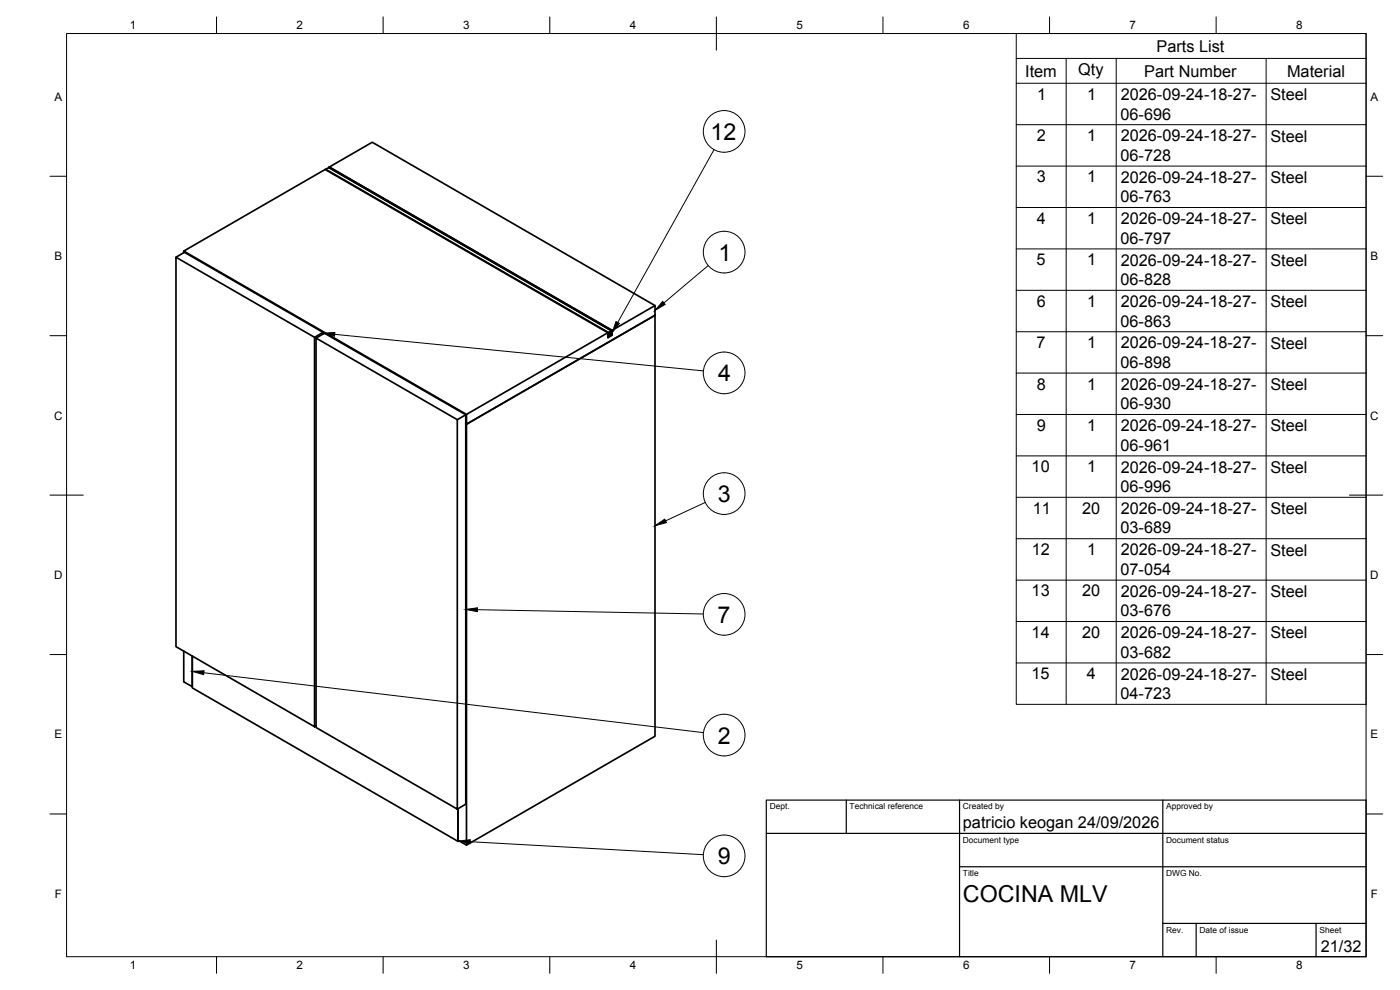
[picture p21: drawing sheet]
<svg xmlns="http://www.w3.org/2000/svg" width="420mm" height="297mm" viewBox="0 0 420 297" stroke-linecap="round" stroke-linejoin="round" font-family="sans-serif">
<defs><g id="words">
<g font-size="7">
<text x="213.2" y="41.9">12</text>
<text x="215.6" y="78.2">1</text>
<text x="215.5" y="114.4">4</text>
<text x="215.4" y="150.6">3</text>
<text x="215.4" y="186.8">7</text>
<text x="215.5" y="223.1">2</text>
<text x="215.4" y="259.3">9</text>
<text x="289" y="270.6">COCINA MLV</text>
</g>
<g font-size="4.9">
<text x="347.1" y="15.5">Parts List</text>
<text x="307.7" y="23">Item</text>
<text x="323.6" y="22.5">Qty</text>
<text x="343.4" y="23">Part Number</text>
<text x="386.3" y="23">Material</text>
<text x="311.3" y="29.9">1</text>
<text x="326.3" y="29.9">1</text>
<text x="336.3" y="35.9">06-696</text>
<text x="336.3" y="30">2026-09-24-18-27-</text>
<text x="381.3" y="30">Steel</text>
<text x="311.2" y="42.3">2</text>
<text x="326.3" y="42.3">1</text>
<text x="336.3" y="42.4">2026-09-24-18-27-</text>
<text x="381.3" y="42.5">Steel</text>
<text x="336.3" y="48.3">06-728</text>
<text x="311.1" y="54.7">3</text>
<text x="326.3" y="54.7">1</text>
<text x="336.3" y="54.8">2026-09-24-18-27-</text>
<text x="381.3" y="54.9">Steel</text>
<text x="336.3" y="60.7">06-763</text>
<text x="311.2" y="67.2">4</text>
<text x="326.3" y="67.2">1</text>
<text x="336.3" y="67.3">2026-09-24-18-27-</text>
<text x="381.3" y="67.3">Steel</text>
<text x="336.3" y="73.1">06-797</text>
<text x="311.1" y="79.6">5</text>
<text x="326.3" y="79.6">1</text>
<text x="336.3" y="79.7">2026-09-24-18-27-</text>
<text x="381.3" y="79.7">Steel</text>
<text x="336.3" y="85.5">06-828</text>
<text x="311.1" y="92">6</text>
<text x="326.3" y="92">1</text>
<text x="336.3" y="92.1">2026-09-24-18-27-</text>
<text x="381.3" y="92.2">Steel</text>
<text x="336.3" y="98">06-863</text>
<text x="311.1" y="104.4">7</text>
<text x="326.3" y="104.4">1</text>
<text x="336.3" y="104.5">2026-09-24-18-27-</text>
<text x="381.3" y="104.6">Steel</text>
<text x="336.3" y="110.4">06-898</text>
<text x="311.1" y="116.9">8</text>
<text x="326.3" y="116.9">1</text>
<text x="336.3" y="117">2026-09-24-18-27-</text>
<text x="381.3" y="117">Steel</text>
<text x="336.3" y="122.8">06-930</text>
<text x="311.1" y="129.3">9</text>
<text x="326.3" y="129.3">1</text>
<text x="336.3" y="129.4">2026-09-24-18-27-</text>
<text x="381.3" y="129.4">Steel</text>
<text x="336.3" y="135.2">06-961</text>
<text x="309.6" y="141.7">10</text>
<text x="326.3" y="141.7">1</text>
<text x="336.3" y="141.8">2026-09-24-18-27-</text>
<text x="381.3" y="141.8">Steel</text>
<text x="336.3" y="147.6">06-996</text>
<text x="309.9" y="154.1">11</text>
<text x="324.8" y="154.1">20</text>
<text x="336.3" y="154.2">2026-09-24-18-27-</text>
<text x="381.3" y="154.3">Steel</text>
<text x="336.3" y="160.1">03-689</text>
<text x="309.6" y="166.5">12</text>
<text x="326.3" y="166.5">1</text>
<text x="336.3" y="166.7">2026-09-24-18-27-</text>
<text x="381.3" y="166.7">Steel</text>
<text x="336.3" y="172.5">07-054</text>
<text x="309.6" y="179">13</text>
<text x="324.8" y="179">20</text>
<text x="336.3" y="179.1">2026-09-24-18-27-</text>
<text x="381.3" y="179.1">Steel</text>
<text x="336.3" y="184.9">03-676</text>
<text x="309.6" y="191.4">14</text>
<text x="324.8" y="191.4">20</text>
<text x="336.3" y="191.5">2026-09-24-18-27-</text>
<text x="381.3" y="191.5">Steel</text>
<text x="336.3" y="197.3">03-682</text>
<text x="309.6" y="203.8">15</text>
<text x="326.2" y="203.8">4</text>
<text x="336.3" y="203.9">2026-09-24-18-27-</text>
<text x="381.3" y="204">Steel</text>
<text x="336.3" y="209.8">04-723</text>
<text x="289" y="248.5">patricio keogan 24/09/2026</text>
<text x="396.4" y="285.7">21/32</text>
</g>
<g font-size="3.5">
<text x="39" y="8.8">1</text>
<text x="89" y="8.8">2</text>
<text x="139" y="8.8">3</text>
<text x="189" y="8.8">4</text>
<text x="239" y="8.8">5</text>
<text x="289" y="8.8">6</text>
<text x="339" y="8.8">7</text>
<text x="389" y="8.8">8</text>
<text x="16.3" y="30.2">A</text>
<text x="411.3" y="30.2">A</text>
<text x="16.3" y="78">B</text>
<text x="411.3" y="78">B</text>
<text x="16.2" y="125.9">C</text>
<text x="411.2" y="125.9">C</text>
<text x="16.2" y="173.7">D</text>
<text x="411.2" y="173.7">D</text>
<text x="16.3" y="221.6">E</text>
<text x="411.3" y="221.6">E</text>
<text x="16.4" y="269.4">F</text>
<text x="411.4" y="269.4">F</text>
<text x="39" y="290.8">1</text>
<text x="89" y="290.8">2</text>
<text x="139" y="290.8">3</text>
<text x="189" y="290.8">4</text>
<text x="239" y="290.8">5</text>
<text x="289" y="290.8">6</text>
<text x="339" y="290.8">7</text>
<text x="389" y="290.8">8</text>
</g>
<g font-size="2.5">
<text x="231" y="242.9">Dept.</text>
<text x="255" y="242.9">Technical reference</text>
<text x="289" y="242.9">Created by</text>
<text x="350" y="242.9">Approved by</text>
<text x="289" y="252.8">Document type</text>
<text x="350" y="252.8">Document status</text>
<text x="289" y="262.9">Title</text>
<text x="350" y="262.9">DWG No.</text>
<text x="350" y="279.9">Rev.</text>
<text x="360" y="279.9">Date of issue</text>
<text x="396" y="279.9">Sheet</text>
</g>
</g></defs>
<!-- layer: Visible -->
<g fill="none" stroke="#000" stroke-width=".51">
<path d="M97.6 50.8l-42.5 24.5 84.9 49M97.6 50.9l85 48.9M97.8 50.8l.9-.5 84.8 49-.9 .5M98.8 50.2l-.1 .1 84.8 49 .2-.1v1.3l-1.2 .7 .1-1.4M98.8 50.2l84.9 49M98.8 50.1l84.9 49v1.5l-1.3 .7v-1.5l-84.8-49M98.8 50.1l12.9-7.4 84.9 49M98.8 50.1v.1M52.8 77.2l41.6 24v116.8l-41.6-24zM52.8 77.2l2.6-1.5 41.6 24v.5M55.1 75.3v.5M97 99.7l-2.6 1.5"/>
<path d="M182.4 99.8l.1 .1M183 99.9l.5 .3v-.6l-.9 .5v.6l.9-.5M183.7 99.1l12.9-7.4v2.9l-56.6 32.7v-3l42.4-24.5M94.8 101.4l42.4 24.5v116.9l-42.4-24.5zM94.8 101.4l2.6-1.4 42.4 24.4v116.9l-2.6 1.5M182.4 101.2h.1M139.8 127.2l.2 .1 56.6-32.7v126.3l-56.6 32.7v-126.3zM139.8 124.4l-2.6 1.5M55.1 195.4v9.2l2.6 1.4v-9.2v9.6l79.8 46 .3-.1M94.8 217.8l-.4 .2M137.5 242.6v9.8M137.5 252.1l2.5 1.5"/>
</g>
<!-- layer: BORDER -->
<g fill="none" stroke="#000" stroke-width=".3">
<path d="M20 10.1h390v276.9h-390zM65 5.1v5M115 5.1v5M165 5.1v5M215 5.1v10M265 5.1v5M315 5.1v5M365 5.1v5M15 52.9h5M410 52.9h5M15 100.7h5M410 100.7h5"/>
<path d="M15 148.6h10M405 148.6h10M15 196.4h5M410 196.4h5M15 244.2h5M410 244.2h5M65 287v5M115 287v5M165 287v5M215 282.1v9.9M265 287v5M315 287v5"/>
<path d="M365 287v5"/>
</g>
<!-- layer: TITLEBLOCK -->
<path d="M230 240.1h180v46.9h-180zM230 250h180M254 240.1v9.9M288 240.1v46.9M349 240.1v46.9M288 260.1h122M349 277.1h61M359 277.1v9.9M395 277.1v9.9" fill="none" stroke="#000" stroke-width=".36"/>
<!-- layer: Parts Lists -->
<g fill="none" stroke="#000" stroke-width=".3">
<path d="M305 10.1h105v201.2h-105zM305 17.5h105M320 17.5v193.8M335 17.5v193.8M380 17.5v193.8M305 25h105M305 37.4h105M305 49.8h105M305 62.3h105M305 74.7h105M305 87.1h105M305 99.5h105"/>
<path d="M305 111.9h105M305 124.4h105M305 136.8h105M305 149.2h105M305 161.6h105M305 174.1h105M305 186.5h105M305 198.9h105"/>
</g>
<!-- layer: Balloons -->
<g fill="none" stroke="#000" stroke-width=".3">
<circle cx="217.3" cy="39.4" r="6.3"/>
<circle cx="217.3" cy="75.6" r="6.3"/>
<circle cx="217.3" cy="111.9" r="6.3"/>
<circle cx="217.3" cy="148.1" r="6.3"/>
<circle cx="217.3" cy="184.3" r="6.3"/>
<circle cx="217.3" cy="220.6" r="6.3"/>
<circle cx="217.3" cy="256.8" r="6.3"/>
</g>
<!-- layer: 0 -->
<path d="M184.9 96.5l1 .6-2.2 2.7zM198.9 90.4l.7 .9-3 1.8zM97 100l3.5-.3-.1 1.2zM196.6 157.7l2.9-1.9 .5 1zM139.8 182.9l3.5-.5v1.1zM57.7 201.4l3.6-.1-.2 1.1zM137.6 252.3l3.5-.3v1.1z" fill="#000" stroke="#000" stroke-width=".3"/>
<path d="M214.3 44.9l-28.9 51.9M212.5 79.7l-13.3 11.2M100.5 100.3l110.6 11M211.6 150.8l-11.9 5.5M143.3 182.9l67.8 1.3M61.2 201.9l149.9 17.9M141.1 252.5l70 3.9" fill="none" stroke="#000" stroke-width=".3"/>
<use href="#words"/>
</svg>
